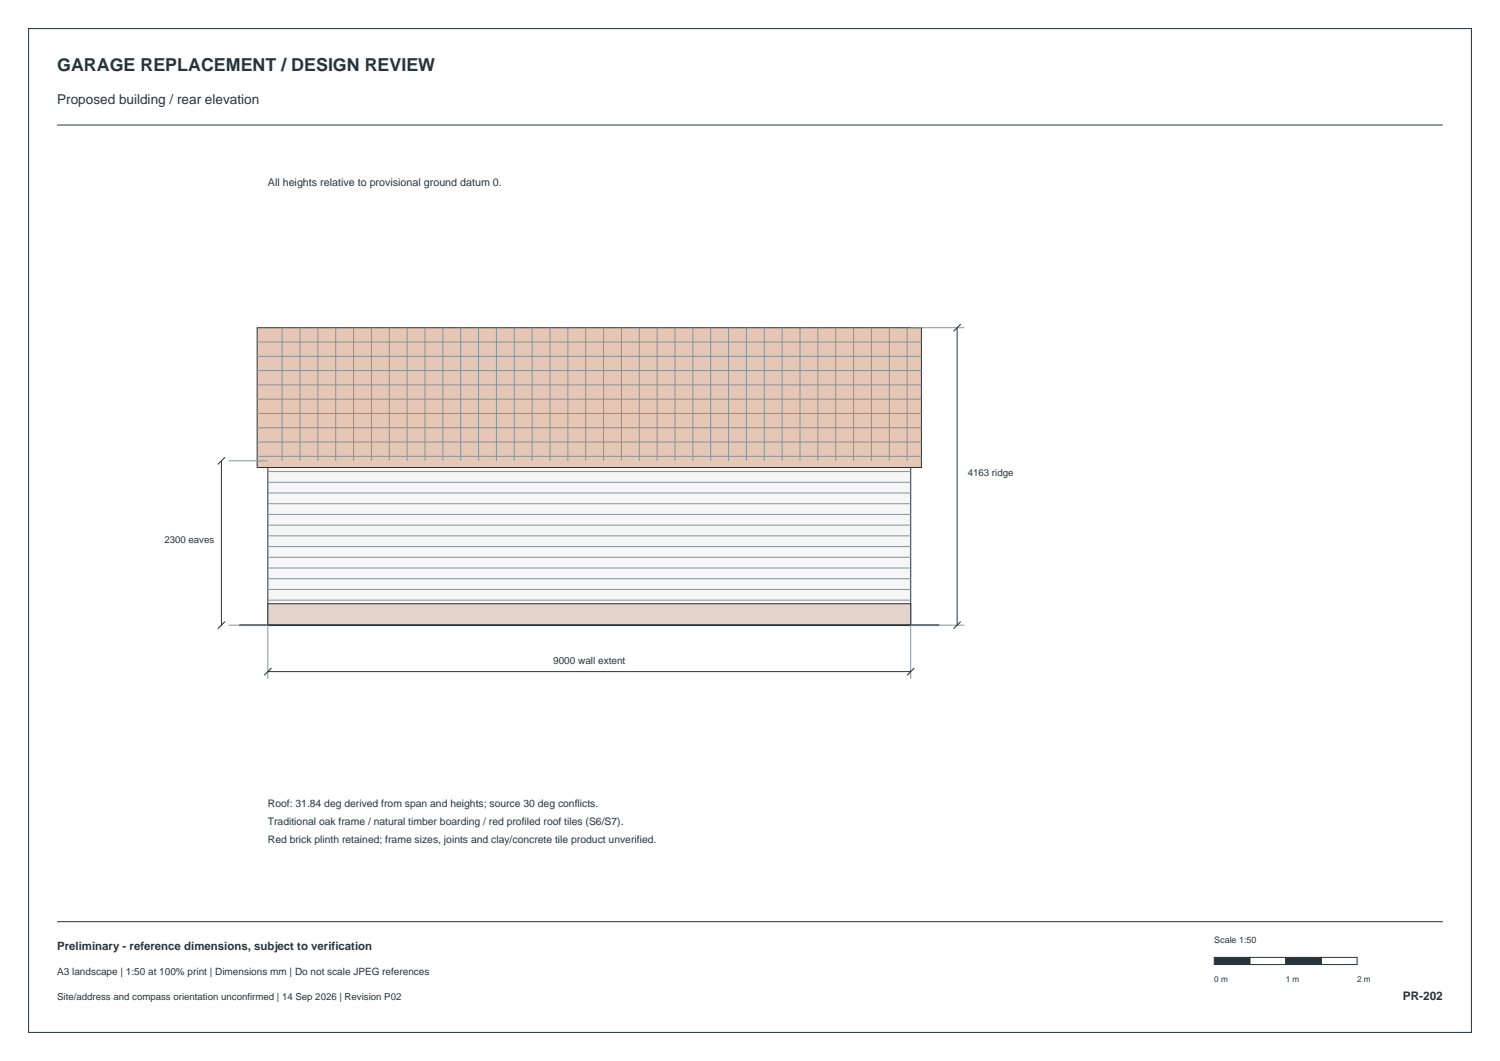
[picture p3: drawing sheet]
<svg xmlns="http://www.w3.org/2000/svg" width="420mm" height="297mm" viewBox="0 0 420 297" stroke-linecap="round" stroke-linejoin="round" font-family="sans-serif">
<defs><g id="words">
<text font-size="5" fill="#26353c" x="16" y="20">GARAGE REPLACEMENT / DESIGN REVIEW</text>
<text font-size="3.8" fill="#26353c" x="16" y="29">Proposed building / rear elevation</text>
<text font-size="3.3" fill="#26353c" x="392.8" y="280">PR-202</text>
<text font-size="3.2" fill="#26353c" x="16" y="266">Preliminary - reference dimensions, subject to verification</text>
<text font-size="3" fill="#26353c" x="75" y="52">All heights relative to provisional ground datum 0.</text>
<g font-size="2.9" fill="#26353c">
<text x="75" y="226">Roof: 31.84 deg derived from span and heights; source 30 deg conflicts.</text>
<text x="75" y="231">Traditional oak frame / natural timber boarding / red profiled roof tiles (S6/S7).</text>
<text x="75" y="236">Red brick plinth retained; frame sizes, joints and clay/concrete tile product unverified.</text>
</g>
<g font-size="2.8" fill="#26353c">
<text x="154.9" y="186">9000 wall extent</text>
<text x="16" y="273">A3 landscape | 1:50 at 100% print | Dimensions mm | Do not scale JPEG references</text>
</g>
<g font-size="2.7" fill="#26353c">
<text x="271" y="133.4">4163 ridge</text>
<text x="46" y="152">2300 eaves</text>
<text x="16" y="280">Site/address and compass orientation unconfirmed | 14 Sep 2026 | Revision P02</text>
</g>
<text font-size="2.5" fill="#26353c" x="340" y="264">Scale 1:50</text>
<g font-size="2.3" fill="#26353c">
<text x="340" y="275">0 m</text>
<text x="360" y="275">1 m</text>
<text x="380" y="275">2 m</text>
</g>
</g></defs>
<path d="M8 8h404v281h-404zM16 35h388M16 258h388" fill="none" stroke="#26353c" stroke-width=".28"/>
<path d="M340 268h10v2h-10z" fill-rule="evenodd" fill="#26353c" stroke="#26353c" stroke-width=".28"/>
<path d="M350 268h10v2h-10z" fill-rule="evenodd" fill="#fff" stroke="#26353c" stroke-width=".28"/>
<path d="M360 268h10v2h-10z" fill-rule="evenodd" fill="#26353c" stroke="#26353c" stroke-width=".28"/>
<path d="M370 268h10v2h-10z" fill-rule="evenodd" fill="#fff" stroke="#26353c" stroke-width=".28"/>
<path d="M75 129h180v46h-180z" fill-rule="evenodd" fill="#f5f6f5" stroke="#26353c" stroke-width=".28"/>
<g fill="none" stroke="#879399" stroke-width=".28">
<path d="M75 132h180M75 135h180M75 138h180M75 141h180M75 144h180M75 147h180M75 150h180M75 153h180M75 156h180M75 159h180M75 162h180M75 165h180"/>
<path d="M75 168h180M75 171h180M75 174h180"/>
</g>
<path d="M72 91.7h186v39.2h-186z" fill-rule="evenodd" fill="#e6c7b5" stroke="#26353c" stroke-width=".28"/>
<g fill="none" stroke="#879399" stroke-width=".28">
<path d="M72 95.7h186M72 99.7h186M79 91.7v37.3M84 91.7v37.3M89 91.7v37.3M94 91.7v37.3M99 91.7v37.3M104 91.7v37.3M109 91.7v37.3M114 91.7v37.3M119 91.7v37.3M124 91.7v37.3"/>
<path d="M129 91.7v37.3M134 91.7v37.3M139 91.7v37.3M144 91.7v37.3M149 91.7v37.3M154 91.7v37.3M159 91.7v37.3M164 91.7v37.3M169 91.7v37.3M174 91.7v37.3M179 91.7v37.3M184 91.7v37.3"/>
<path d="M189 91.7v37.3M194 91.7v37.3M199 91.7v37.3M204 91.7v37.3M209 91.7v37.3M214 91.7v37.3M219 91.7v37.3M224 91.7v37.3M229 91.7v37.3M234 91.7v37.3M239 91.7v37.3M244 91.7v37.3"/>
<path d="M249 91.7v37.3M254 91.7v37.3M72 103.7h186M72 107.7h186M72 111.7h186M72 115.7h186M72 119.7h186M72 123.7h186M72 127.7h186"/>
</g>
<path d="M75 169h180v6h-180z" fill-rule="evenodd" fill="#e3d3cb" stroke="#26353c" stroke-width=".28"/>
<path d="M67 175h196" fill="none" stroke="#26353c" stroke-width=".5"/>
<path d="M255 91.7h15M64 129h11M64 175h11v15M270 175h-15v15" fill="none" stroke="#879399" stroke-width=".28"/>
<path d="M269 90.7l-2 2M63 128l-2 2M63 174l-2 2M269 174l-2 2M76 187l-2 2M256 187l-2 2" fill="none" stroke="#26353c" stroke-width=".3"/>
<path d="M268 91.7v83.3M62 129v46M75 188h180" fill="none" stroke="#26353c" stroke-width=".28"/>
<use href="#words"/>
</svg>
